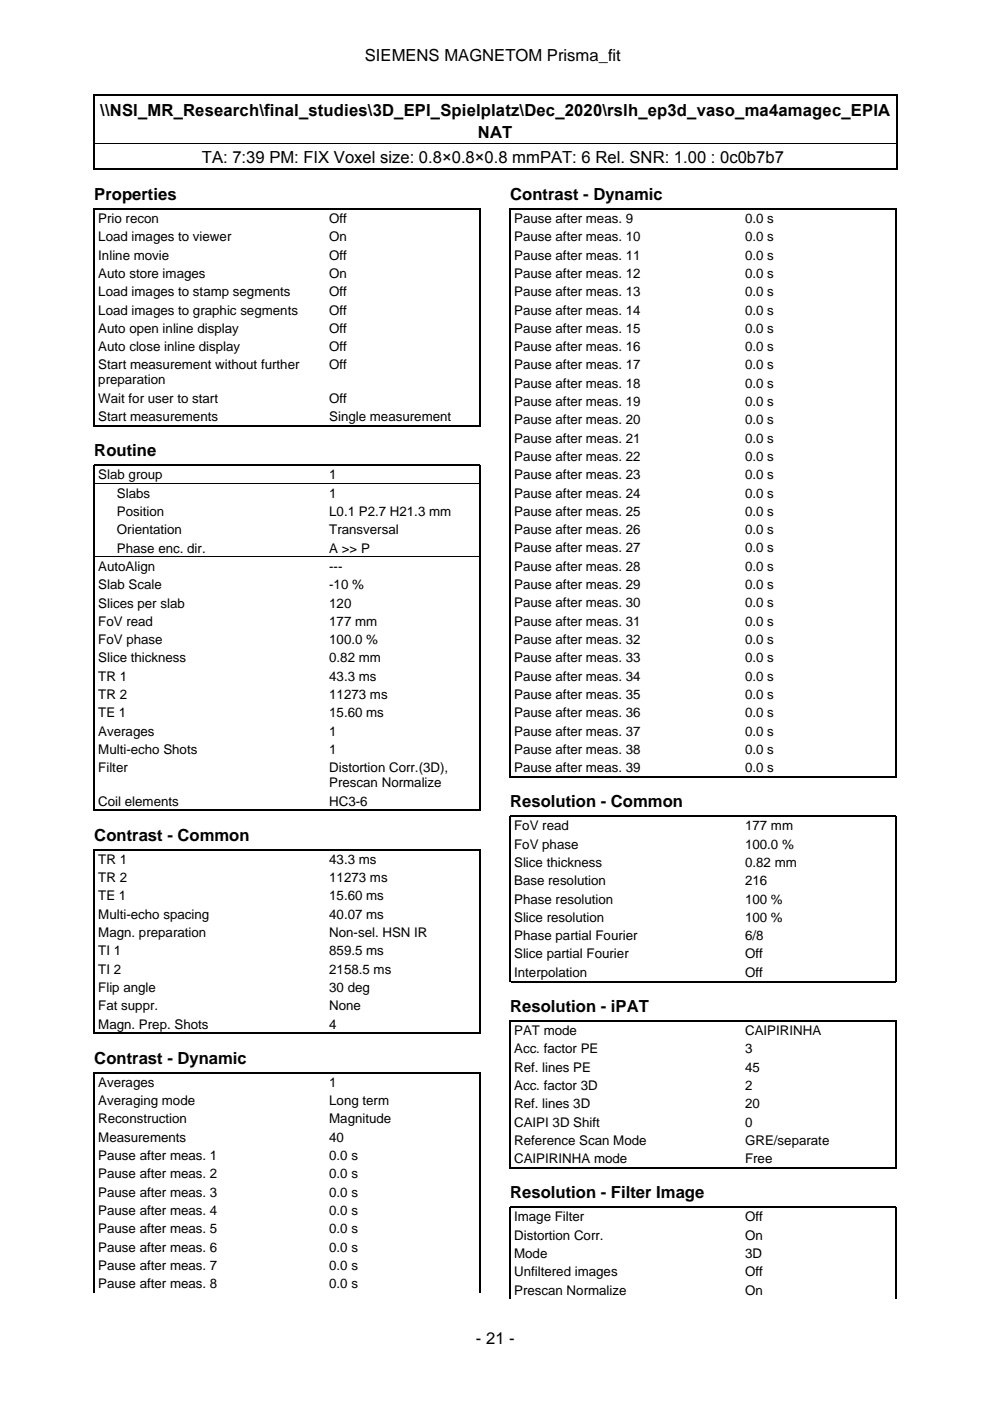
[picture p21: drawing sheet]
<svg xmlns="http://www.w3.org/2000/svg" width="210mm" height="297mm" viewBox="0 0 210 297" stroke-linecap="round" stroke-linejoin="round" font-family="sans-serif">
<defs><g id="words">
<g font-size="3.5">
<text x="77.4" y="12.9">SIEMENS MAGNETOM Prisma_fit</text>
<text x="21.3" y="24.6">\\NSI_MR_Research\final_studies\3D_EPI_Spielplatz\Dec_2020\rslh_ep3d_vaso_ma4amagec_EPIA</text>
<text x="101.3" y="29.2">NAT</text>
<text x="42.8" y="34.6">TA: 7:39 PM: FIX Voxel size: 0.8×0.8×0.8 mmPAT: 6 Rel. SNR: 1.00 : 0c0b7b7</text>
<text x="20" y="42.4">Properties</text>
<text x="108.2" y="42.4">Contrast - Dynamic</text>
<text x="20" y="96.7">Routine</text>
<text x="108.2" y="171.1">Resolution - Common</text>
<text x="20" y="178.2">Contrast - Common</text>
<text x="108.2" y="214.5">Resolution - iPAT</text>
<text x="20" y="225.5">Contrast - Dynamic</text>
<text x="108.2" y="254">Resolution - Filter Image</text>
<text x="100.9" y="284.9">- 21 -</text>
</g>
<g font-size="2.8">
<text x="20.8" y="47.3">Prio recon</text>
<text x="69.8" y="47.3">Off</text>
<text x="109" y="47.3">Pause after meas. 9</text>
<text x="158" y="47.3">0.0 s</text>
<text x="20.8" y="51.2">Load images to viewer</text>
<text x="69.8" y="51.2">On</text>
<text x="109" y="51.2">Pause after meas. 10</text>
<text x="158" y="51.2">0.0 s</text>
<text x="20.8" y="55.1">Inline movie</text>
<text x="20.8" y="58.9">Auto store images</text>
<text x="69.8" y="55.1">Off</text>
<text x="69.8" y="58.9">On</text>
<text x="109" y="55.1">Pause after meas. 11</text>
<text x="109" y="58.9">Pause after meas. 12</text>
<text x="158" y="55.1">0.0 s</text>
<text x="158" y="58.9">0.0 s</text>
<text x="20.8" y="62.8">Load images to stamp segments</text>
<text x="69.8" y="62.8">Off</text>
<text x="109" y="62.8">Pause after meas. 13</text>
<text x="158" y="62.8">0.0 s</text>
<text x="20.8" y="66.7">Load images to graphic segments</text>
<text x="20.8" y="70.6">Auto open inline display</text>
<text x="69.8" y="66.7">Off</text>
<text x="69.8" y="70.6">Off</text>
<text x="109" y="66.7">Pause after meas. 14</text>
<text x="109" y="70.6">Pause after meas. 15</text>
<text x="158" y="66.7">0.0 s</text>
<text x="158" y="70.6">0.0 s</text>
<text x="20.8" y="74.5">Auto close inline display</text>
<text x="69.8" y="74.5">Off</text>
<text x="109" y="74.5">Pause after meas. 16</text>
<text x="158" y="74.5">0.0 s</text>
<text x="20.8" y="78.3">Start measurement without further</text>
<text x="20.8" y="81.5">preparation</text>
<text x="69.8" y="78.3">Off</text>
<text x="109" y="78.3">Pause after meas. 17</text>
<text x="109" y="82.2">Pause after meas. 18</text>
<text x="158" y="78.3">0.0 s</text>
<text x="158" y="82.2">0.0 s</text>
<text x="20.8" y="85.4">Wait for user to start</text>
<text x="20.8" y="89.3">Start measurements</text>
<text x="69.8" y="85.4">Off</text>
<text x="69.8" y="89.3">Single measurement</text>
<text x="109" y="86.1">Pause after meas. 19</text>
<text x="109" y="90">Pause after meas. 20</text>
<text x="158" y="86.1">0.0 s</text>
<text x="158" y="90">0.0 s</text>
<text x="109" y="93.9">Pause after meas. 21</text>
<text x="158" y="93.9">0.0 s</text>
<text x="20.8" y="101.6">Slab group</text>
<text x="69.8" y="101.6">1</text>
<text x="109" y="97.7">Pause after meas. 22</text>
<text x="109" y="101.6">Pause after meas. 23</text>
<text x="158" y="97.7">0.0 s</text>
<text x="158" y="101.6">0.0 s</text>
<text x="24.8" y="105.5">Slabs</text>
<text x="69.8" y="105.5">1</text>
<text x="109" y="105.5">Pause after meas. 24</text>
<text x="158" y="105.5">0.0 s</text>
<text x="24.8" y="109.4">Position</text>
<text x="24.8" y="113.3">Orientation</text>
<text x="69.8" y="109.4">L0.1 P2.7 H21.3 mm</text>
<text x="69.8" y="113.3">Transversal</text>
<text x="109" y="109.4">Pause after meas. 25</text>
<text x="109" y="113.3">Pause after meas. 26</text>
<text x="158" y="109.4">0.0 s</text>
<text x="158" y="113.3">0.0 s</text>
<text x="24.8" y="117.2">Phase enc. dir.</text>
<text x="69.8" y="117.2">A &gt;&gt; P</text>
<text x="109" y="117.1">Pause after meas. 27</text>
<text x="158" y="117.1">0.0 s</text>
<text x="20.8" y="121.1">AutoAlign</text>
<text x="20.8" y="124.9">Slab Scale</text>
<text x="69.8" y="121.1">---</text>
<text x="69.8" y="124.9">-10 %</text>
<text x="109" y="121">Pause after meas. 28</text>
<text x="109" y="124.9">Pause after meas. 29</text>
<text x="158" y="121">0.0 s</text>
<text x="158" y="124.9">0.0 s</text>
<text x="20.8" y="128.8">Slices per slab</text>
<text x="69.8" y="128.8">120</text>
<text x="109" y="128.8">Pause after meas. 30</text>
<text x="158" y="128.8">0.0 s</text>
<text x="20.8" y="132.7">FoV read</text>
<text x="20.8" y="136.6">FoV phase</text>
<text x="69.8" y="132.7">177 mm</text>
<text x="69.8" y="136.6">100.0 %</text>
<text x="109" y="132.7">Pause after meas. 31</text>
<text x="109" y="136.5">Pause after meas. 32</text>
<text x="158" y="132.7">0.0 s</text>
<text x="158" y="136.5">0.0 s</text>
<text x="20.8" y="140.5">Slice thickness</text>
<text x="69.8" y="140.5">0.82 mm</text>
<text x="109" y="140.4">Pause after meas. 33</text>
<text x="158" y="140.4">0.0 s</text>
<text x="20.8" y="144.3">TR 1</text>
<text x="20.8" y="148.2">TR 2</text>
<text x="69.8" y="144.3">43.3 ms</text>
<text x="69.8" y="148.2">11273 ms</text>
<text x="109" y="144.3">Pause after meas. 34</text>
<text x="109" y="148.2">Pause after meas. 35</text>
<text x="158" y="144.3">0.0 s</text>
<text x="158" y="148.2">0.0 s</text>
<text x="20.8" y="152.1">TE 1</text>
<text x="20.8" y="156">Averages</text>
<text x="69.8" y="152.1">15.60 ms</text>
<text x="69.8" y="156">1</text>
<text x="109" y="152.1">Pause after meas. 36</text>
<text x="109" y="155.9">Pause after meas. 37</text>
<text x="158" y="152.1">0.0 s</text>
<text x="158" y="155.9">0.0 s</text>
<text x="20.8" y="159.9">Multi-echo Shots</text>
<text x="69.8" y="159.9">1</text>
<text x="109" y="159.8">Pause after meas. 38</text>
<text x="158" y="159.8">0.0 s</text>
<text x="20.8" y="163.7">Filter</text>
<text x="69.8" y="163.7">Distortion Corr.(3D),</text>
<text x="69.8" y="166.9">Prescan Normalize</text>
<text x="109" y="163.7">Pause after meas. 39</text>
<text x="158" y="163.7">0.0 s</text>
<text x="20.8" y="170.8">Coil elements</text>
<text x="69.8" y="170.8">HC3-6</text>
<text x="109" y="176.1">FoV read</text>
<text x="109" y="179.9">FoV phase</text>
<text x="158" y="176.1">177 mm</text>
<text x="158" y="179.9">100.0 %</text>
<text x="20.8" y="183.1">TR 1</text>
<text x="69.8" y="183.1">43.3 ms</text>
<text x="109" y="183.8">Slice thickness</text>
<text x="158" y="183.8">0.82 mm</text>
<text x="20.8" y="187">TR 2</text>
<text x="20.8" y="190.9">TE 1</text>
<text x="69.8" y="187">11273 ms</text>
<text x="69.8" y="190.9">15.60 ms</text>
<text x="109" y="187.7">Base resolution</text>
<text x="109" y="191.6">Phase resolution</text>
<text x="158" y="187.7">216</text>
<text x="158" y="191.6">100 %</text>
<text x="20.8" y="194.8">Multi-echo spacing</text>
<text x="69.8" y="194.8">40.07 ms</text>
<text x="109" y="195.5">Slice resolution</text>
<text x="158" y="195.5">100 %</text>
<text x="20.8" y="198.7">Magn. preparation</text>
<text x="20.8" y="202.5">TI 1</text>
<text x="69.8" y="198.7">Non-sel. HSN IR</text>
<text x="69.8" y="202.5">859.5 ms</text>
<text x="109" y="199.3">Phase partial Fourier</text>
<text x="109" y="203.2">Slice partial Fourier</text>
<text x="158" y="199.3">6/8</text>
<text x="158" y="203.2">Off</text>
<text x="20.8" y="206.4">TI 2</text>
<text x="69.8" y="206.4">2158.5 ms</text>
<text x="109" y="207.1">Interpolation</text>
<text x="158" y="207.1">Off</text>
<text x="20.8" y="210.3">Flip angle</text>
<text x="20.8" y="214.2">Fat suppr.</text>
<text x="69.8" y="210.3">30 deg</text>
<text x="69.8" y="214.2">None</text>
<text x="20.8" y="218.1">Magn. Prep. Shots</text>
<text x="69.8" y="218.1">4</text>
<text x="109" y="219.4">PAT mode</text>
<text x="158" y="219.4">CAIPIRINHA</text>
<text x="109" y="223.3">Acc. factor PE</text>
<text x="109" y="227.2">Ref. lines PE</text>
<text x="158" y="223.3">3</text>
<text x="158" y="227.2">45</text>
<text x="20.8" y="230.4">Averages</text>
<text x="69.8" y="230.4">1</text>
<text x="109" y="231.1">Acc. factor 3D</text>
<text x="158" y="231.1">2</text>
<text x="20.8" y="234.3">Averaging mode</text>
<text x="20.8" y="238.2">Reconstruction</text>
<text x="69.8" y="234.3">Long term</text>
<text x="69.8" y="238.2">Magnitude</text>
<text x="109" y="235">Ref. lines 3D</text>
<text x="109" y="238.8">CAIPI 3D Shift</text>
<text x="158" y="235">20</text>
<text x="158" y="238.8">0</text>
<text x="20.8" y="242.1">Measurements</text>
<text x="20.8" y="245.9">Pause after meas. 1</text>
<text x="69.8" y="242.1">40</text>
<text x="69.8" y="245.9">0.0 s</text>
<text x="109" y="242.7">Reference Scan Mode</text>
<text x="158" y="242.7">GRE/separate</text>
<text x="20.8" y="249.8">Pause after meas. 2</text>
<text x="69.8" y="249.8">0.0 s</text>
<text x="109" y="246.6">CAIPIRINHA mode</text>
<text x="158" y="246.6">Free</text>
<text x="20.8" y="253.7">Pause after meas. 3</text>
<text x="20.8" y="257.6">Pause after meas. 4</text>
<text x="69.8" y="253.7">0.0 s</text>
<text x="69.8" y="257.6">0.0 s</text>
<text x="20.8" y="261.5">Pause after meas. 5</text>
<text x="69.8" y="261.5">0.0 s</text>
<text x="109" y="259">Image Filter</text>
<text x="109" y="262.8">Distortion Corr.</text>
<text x="158" y="259">Off</text>
<text x="158" y="262.8">On</text>
<text x="20.8" y="265.3">Pause after meas. 6</text>
<text x="20.8" y="269.2">Pause after meas. 7</text>
<text x="69.8" y="265.3">0.0 s</text>
<text x="69.8" y="269.2">0.0 s</text>
<text x="109" y="266.7">Mode</text>
<text x="158" y="266.7">3D</text>
<text x="20.8" y="273.1">Pause after meas. 8</text>
<text x="69.8" y="273.1">0.0 s</text>
<text x="109" y="270.6">Unfiltered images</text>
<text x="109" y="274.5">Prescan Normalize</text>
<text x="158" y="270.6">Off</text>
<text x="158" y="274.5">On</text>
</g>
</g></defs>
<g fill="none" stroke="#000" stroke-width=".26">
<path d="M19.9 20v15.9M20 20.2h170M20 35.8h170M190.1 20v15.9M20 90.4v-46.1h81.8v46.1M20.1 90.3h81.6M20 171.9v-73.3h81.8v73.3M20.1 171.8h81.6M108.2 164.8v-120.5h81.8v120.5M108.3 164.7h81.6M20 219.2v-39.1h81.8v39.1M20.1 219.1h81.6"/>
<path d="M108.2 208.2v-35.2h81.8v35.2M108.3 208.1h81.6M108.2 247.7v-31.3h81.8v31.3M108.3 247.6h81.6M20 274v-46.6h81.8v46.6M108.2 275.3v-19.4h81.8v19.4"/>
</g>
<path d="M20 30.3h170M20.1 102.5h81.6M20.1 118h81.6" fill="none" stroke="#000" stroke-width=".21"/>
<use href="#words"/>
</svg>
